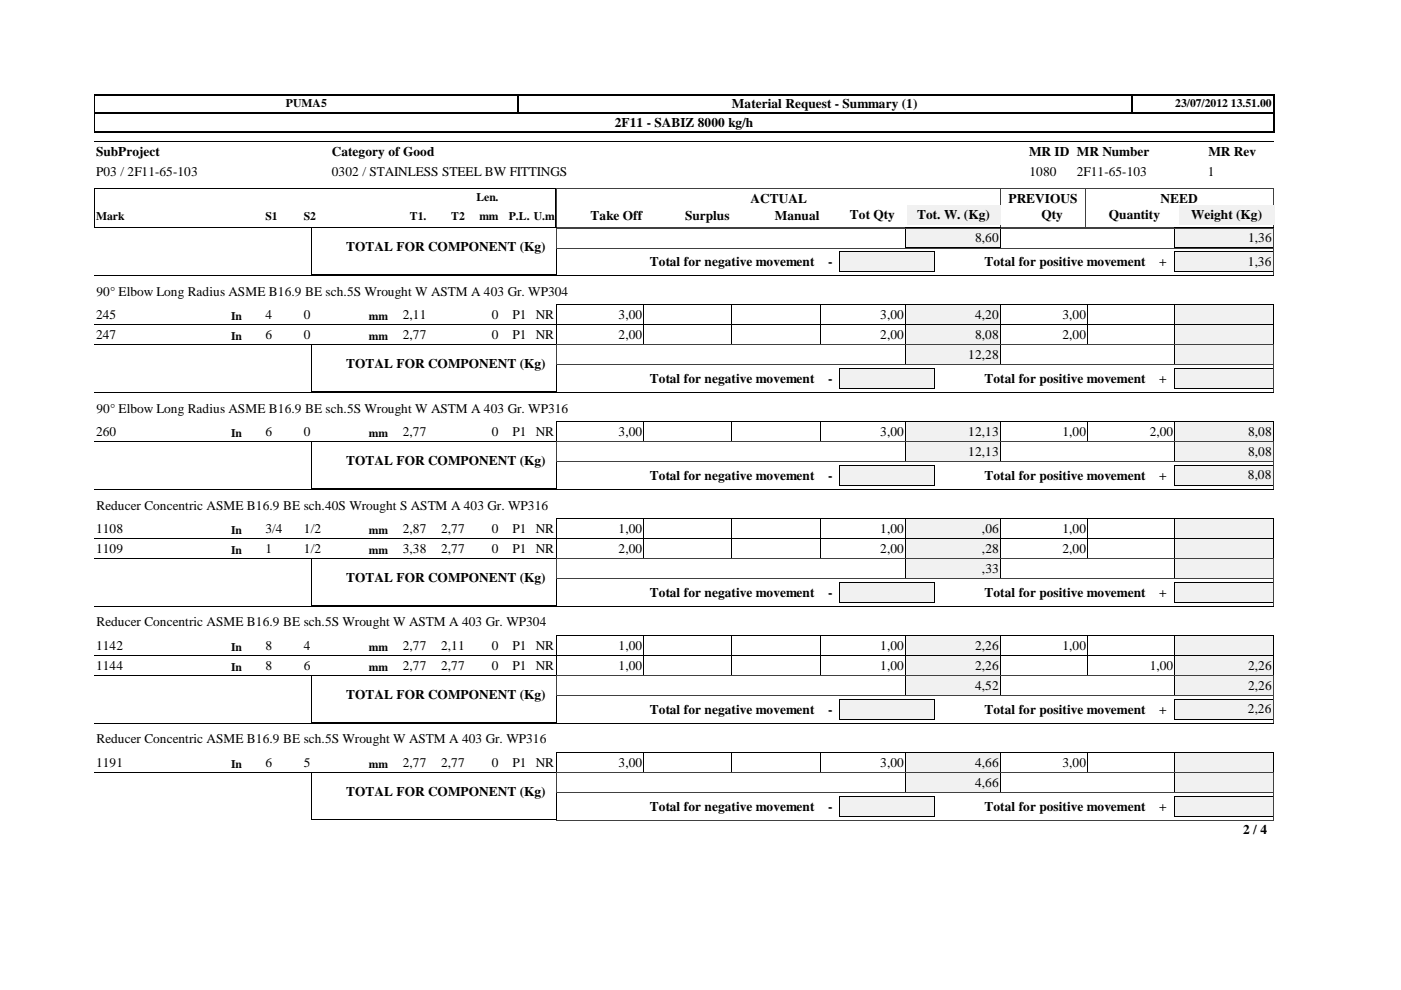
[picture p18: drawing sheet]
<svg xmlns="http://www.w3.org/2000/svg" width="297mm" height="210mm" viewBox="0 0 297 210" stroke-linecap="round" stroke-linejoin="round" font-family="sans-serif">
<defs><g id="words">
<g font-size="2.8">
<text x="155.2" y="22.9">Material Request - Summary (1)</text>
<text x="130.3" y="26.8">2F11 - SABIZ 8000 kg/h</text>
<text x="20.4" y="33.1">SubProject</text>
<text x="70.4" y="33">Category of Good</text>
<text x="218.2" y="33">MR ID MR Number</text>
<text x="256.2" y="33">MR Rev</text>
<text x="20.4" y="37.3">P03 / 2F11-65-103</text>
<text x="70.4" y="37.2">0302 / STAINLESS STEEL BW FITTINGS</text>
<text x="218.3" y="37.2">1080</text>
<text x="228.3" y="37.2">2F11-65-103</text>
<text x="256.1" y="37.2">1</text>
<text x="125.2" y="46.7">Take Off</text>
<text x="145.2" y="46.7">Surplus</text>
<text x="159.1" y="43">ACTUAL</text>
<text x="164.3" y="46.7">Manual</text>
<text x="180.2" y="46.4">Tot Qty</text>
<text x="194.4" y="46.4">Tot. W. (Kg)</text>
<text x="213.8" y="43">PREVIOUS</text>
<text x="220.8" y="46.4">Qty</text>
<text x="235.1" y="46.4">Quantity</text>
<text x="246.1" y="43">NEED</text>
<text x="252.6" y="46.4">Weight (Kg)</text>
<text x="73.4" y="53.3">TOTAL FOR COMPONENT (Kg)</text>
<text x="206.8" y="51.3">8,60</text>
<text x="264.6" y="51.3">1,36</text>
<text x="137.7" y="56.3">Total for negative movement</text>
<text x="175.6" y="56.3">-</text>
<text x="208.7" y="56.3">Total for positive movement</text>
<text x="245.7" y="56.3">+</text>
<text x="264.5" y="56.3">1,36</text>
<text x="20.4" y="62.7">90° Elbow Long Radius ASME B16.9 BE sch.5S Wrought W ASTM A 403 Gr. WP304</text>
<text x="20.4" y="67.6">245</text>
<text x="20.4" y="71.8">247</text>
<text x="56.3" y="67.6">4</text>
<text x="56.3" y="71.8">6</text>
<text x="64.4" y="67.6">0</text>
<text x="64.4" y="71.8">0</text>
<text x="85.4" y="67.6">2,11</text>
<text x="85.4" y="71.8">2,77</text>
<text x="104.3" y="67.6">0</text>
<text x="104.3" y="71.8">0</text>
<text x="108.7" y="67.6">P1 NR</text>
<text x="108.7" y="71.8">P1 NR</text>
<text x="131.1" y="67.6">3,00</text>
<text x="131.1" y="71.8">2,00</text>
<text x="186.6" y="67.6">3,00</text>
<text x="186.6" y="71.8">2,00</text>
<text x="206.8" y="67.6">4,20</text>
<text x="206.8" y="71.8">8,08</text>
<text x="225.3" y="67.6">3,00</text>
<text x="225.3" y="71.8">2,00</text>
<text x="205.3" y="76">12,28</text>
<text x="73.4" y="78.1">TOTAL FOR COMPONENT (Kg)</text>
<text x="137.7" y="81.1">Total for negative movement</text>
<text x="175.6" y="81.1">-</text>
<text x="208.7" y="81.1">Total for positive movement</text>
<text x="245.7" y="81.1">+</text>
<text x="20.4" y="87.5">90° Elbow Long Radius ASME B16.9 BE sch.5S Wrought W ASTM A 403 Gr. WP316</text>
<text x="20.4" y="92.4">260</text>
<text x="56.3" y="92.4">6</text>
<text x="64.4" y="92.4">0</text>
<text x="85.4" y="92.4">2,77</text>
<text x="104.3" y="92.4">0</text>
<text x="108.7" y="92.4">P1 NR</text>
<text x="131.1" y="92.4">3,00</text>
<text x="186.6" y="92.4">3,00</text>
<text x="205.3" y="92.4">12,13</text>
<text x="225.3" y="92.4">1,00</text>
<text x="243.8" y="92.4">2,00</text>
<text x="264.6" y="92.4">8,08</text>
<text x="73.4" y="98.6">TOTAL FOR COMPONENT (Kg)</text>
<text x="137.7" y="101.7">Total for negative movement</text>
<text x="175.6" y="101.7">-</text>
<text x="205.3" y="96.6">12,13</text>
<text x="208.7" y="101.7">Total for positive movement</text>
<text x="245.7" y="101.7">+</text>
<text x="264.5" y="101.6">8,08</text>
<text x="264.6" y="96.6">8,08</text>
<text x="20.4" y="112.9">1108</text>
<text x="20.4" y="108">Reducer Concentric ASME B16.9 BE sch.40S Wrought S ASTM A 403 Gr. WP316</text>
<text x="56.3" y="112.9">3/4</text>
<text x="64.4" y="112.9">1/2</text>
<text x="85.4" y="112.9">2,87</text>
<text x="93.5" y="112.9">2,77</text>
<text x="104.3" y="112.9">0</text>
<text x="108.7" y="112.9">P1 NR</text>
<text x="131.1" y="112.9">1,00</text>
<text x="186.6" y="112.9">1,00</text>
<text x="208.2" y="112.9">,06</text>
<text x="225.3" y="112.9">1,00</text>
<text x="20.4" y="117.2">1109</text>
<text x="56.3" y="117.2">1</text>
<text x="64.4" y="117.2">1/2</text>
<text x="85.4" y="117.2">3,38</text>
<text x="93.5" y="117.2">2,77</text>
<text x="104.3" y="117.2">0</text>
<text x="108.7" y="117.2">P1 NR</text>
<text x="131.1" y="117.2">2,00</text>
<text x="186.6" y="117.2">2,00</text>
<text x="208.2" y="117.2">,28</text>
<text x="225.3" y="117.2">2,00</text>
<text x="73.4" y="123.4">TOTAL FOR COMPONENT (Kg)</text>
<text x="208.2" y="121.4">,33</text>
<text x="137.7" y="126.5">Total for negative movement</text>
<text x="175.6" y="126.5">-</text>
<text x="208.7" y="126.5">Total for positive movement</text>
<text x="245.7" y="126.5">+</text>
<text x="20.4" y="137.8">1142</text>
<text x="20.4" y="132.8">Reducer Concentric ASME B16.9 BE sch.5S Wrought W ASTM A 403 Gr. WP304</text>
<text x="56.3" y="137.8">8</text>
<text x="64.4" y="137.8">4</text>
<text x="85.4" y="137.8">2,77</text>
<text x="93.5" y="137.8">2,11</text>
<text x="104.3" y="137.8">0</text>
<text x="108.7" y="137.8">P1 NR</text>
<text x="131.1" y="137.8">1,00</text>
<text x="186.6" y="137.8">1,00</text>
<text x="206.8" y="137.8">2,26</text>
<text x="225.3" y="137.8">1,00</text>
<text x="20.4" y="142">1144</text>
<text x="56.3" y="142">8</text>
<text x="64.4" y="142">6</text>
<text x="85.4" y="142">2,77</text>
<text x="93.5" y="142">2,77</text>
<text x="104.3" y="142">0</text>
<text x="108.7" y="142">P1 NR</text>
<text x="131.1" y="142">1,00</text>
<text x="186.6" y="142">1,00</text>
<text x="206.8" y="142">2,26</text>
<text x="243.8" y="142">1,00</text>
<text x="264.6" y="142">2,26</text>
<text x="73.4" y="148.3">TOTAL FOR COMPONENT (Kg)</text>
<text x="206.8" y="146.2">4,52</text>
<text x="264.6" y="146.2">2,26</text>
<text x="137.7" y="151.3">Total for negative movement</text>
<text x="175.6" y="151.3">-</text>
<text x="208.7" y="151.3">Total for positive movement</text>
<text x="245.7" y="151.3">+</text>
<text x="264.5" y="151.3">2,26</text>
<text x="20.4" y="157.6">Reducer Concentric ASME B16.9 BE sch.5S Wrought W ASTM A 403 Gr. WP316</text>
<text x="20.4" y="162.6">1191</text>
<text x="56.3" y="162.6">6</text>
<text x="64.4" y="162.6">5</text>
<text x="85.4" y="162.6">2,77</text>
<text x="93.5" y="162.6">2,77</text>
<text x="104.3" y="162.6">0</text>
<text x="108.7" y="162.6">P1 NR</text>
<text x="131.1" y="162.6">3,00</text>
<text x="186.6" y="162.6">3,00</text>
<text x="206.8" y="162.6">4,66</text>
<text x="206.8" y="166.8">4,66</text>
<text x="225.3" y="162.6">3,00</text>
<text x="73.4" y="168.8">TOTAL FOR COMPONENT (Kg)</text>
<text x="137.7" y="171.9">Total for negative movement</text>
<text x="175.6" y="171.9">-</text>
<text x="208.7" y="171.9">Total for positive movement</text>
<text x="245.7" y="171.9">+</text>
<text x="263.6" y="176.9">2 / 4</text>
</g>
<g font-size="2.5">
<text x="60.6" y="22.6">PUMA5</text>
<text x="249.2" y="22.6">23/07/2012 13.51.00</text>
<text x="20.4" y="46.7">Mark</text>
<text x="56.3" y="46.7">S1</text>
<text x="64.4" y="46.7">S2</text>
<text x="86.9" y="46.7">T1.</text>
<text x="95.7" y="46.7">T2</text>
<text x="101" y="42.7">Len.</text>
<text x="101.6" y="46.7">mm</text>
<text x="107.9" y="46.7">P.L. U.m</text>
<text x="49" y="67.8">In</text>
<text x="78.2" y="67.8">mm</text>
<text x="49" y="72.1">In</text>
<text x="78.2" y="72.1">mm</text>
<text x="49" y="92.6">In</text>
<text x="78.2" y="92.6">mm</text>
<text x="49" y="113.2">In</text>
<text x="78.2" y="113.2">mm</text>
<text x="49" y="117.4">In</text>
<text x="78.2" y="117.4">mm</text>
<text x="49" y="138">In</text>
<text x="49" y="142.2">In</text>
<text x="78.2" y="138">mm</text>
<text x="78.2" y="142.2">mm</text>
<text x="49" y="162.8">In</text>
<text x="78.2" y="162.8">mm</text>
</g>
</g></defs>
<path d="M270.1 20v4.1M20 20.1h250.3M20 24h250.3M20 27.9h250.3" fill="none" stroke="#000" stroke-width=".25"/>
<path d="M239.9 20v4.1" fill="none" stroke="#000" stroke-width=".38"/>
<path d="M109.9 20v4.1" fill="none" stroke="#000" stroke-width=".34"/>
<path d="M20.1 20v8M20 30h250M20 39.9h97.9M20 39.9v8.3l97.9 .1v-8.4" fill="none" stroke="#000" stroke-width=".21"/>
<path d="M20 24h250.3M270.1 23.9v4.1" fill="none" stroke="#000" stroke-width=".3"/>
<path d="M118 39.9h152M118 39.9v8.3h152M212.1 39.9v8.4M212.2 39.9v8.4M230.1 39.9v8.4M270 39.9v8.4" fill="none" stroke="#404040" stroke-width=".21"/>
<path d="M99.6 43.9h6.4v3.8h-6.4z" fill="#fff"/>
<g fill="#f1f1f1">
<path d="M192.3 43.4h19.8v4.2h-19.8z"/>
<path d="M250 43.4h20.2v4.2h-20.2z"/>
<path d="M192.1 48.3h20v4.2h-20z"/>
</g>
<path d="M192 48.3h20.1M192 48.3v4.2h20.1v-4.2" fill="none" stroke="#000" stroke-width=".21"/>
<path d="M249.1 48.3h20.9v4.2h-20.9z" fill="#f1f1f1"/>
<path d="M249.1 48.3h20.9M249.1 52.5h20.9M249.1 48.3v4.2M270 48.3v4.2" fill="none" stroke="#000" stroke-width=".21"/>
<path d="M249.1 53.3h20.8v4.2h-20.8z" fill="#f1f1f1"/>
<path d="M249 53.3h21l-.1 4.2h-20.9z" fill="none" stroke="#000" stroke-width=".21"/>
<path d="M178 53.3h20v4.2h-20z" fill="#f1f1f1"/>
<g fill="none" stroke="#000" stroke-width=".21">
<path d="M20 58.4h250M66 48.3h52.1M66 48.3v9.9l52 .1v-10M177.9 53.3h20.2v4.2h-20.2zM20 68.8h172.1M136.5 64.6v4.2M155 64.6v4.2M174.1 64.6v4.2M192 64.6v4.2M192.1 64.6h-74.1v4.2M212.1 64.6h37v4.2M212.1 68.8h37"/>
<path d="M212.1 64.6v4.2M230.6 64.6v4.2"/>
</g>
<path d="M118 52.6v-4.2h152.1v4.2M118 52.6v5.8h152.1v-5.8h-152.1" fill="none" stroke="#404040" stroke-width=".21"/>
<path d="M192.1 64.6h20v4.2h-20z" fill="#f1f1f1"/>
<path d="M192 68.8h20.1M192 68.8v-4.2h20.1v4.2" fill="none" stroke="#000" stroke-width=".21"/>
<path d="M249.1 64.6h20.9v4.2h-20.9z" fill="#f1f1f1"/>
<g fill="none" stroke="#000" stroke-width=".21">
<path d="M20 73h172.1M136.5 68.8v4.3M155 68.8v4.3M174.1 68.8v4.3M192 68.8v4.3M192.1 68.8h-74.1v4.3M212.1 68.8h57.9M212.1 73h37M212.1 68.8v4.3M230.6 68.8v4.3M249.1 64.6h20.9M249.1 64.6v8.5"/>
<path d="M270 64.6v4.2"/>
</g>
<path d="M192.1 68.8h20v4.2h-20z" fill="#f1f1f1"/>
<path d="M192 73h20.1M192 73.1v-4.3h20.1v4.3" fill="none" stroke="#000" stroke-width=".21"/>
<path d="M249.1 68.8h20.9v4.2h-20.9z" fill="#f1f1f1"/>
<path d="M249.1 68.8h20.9M249.1 73h20.9M249.1 68.8v4.3M270 68.8v4.3" fill="none" stroke="#000" stroke-width=".21"/>
<path d="M192.1 73h20v4.3h-20z" fill="#f1f1f1"/>
<path d="M192 73h20.1v4.3h-20.1z" fill="none" stroke="#000" stroke-width=".21"/>
<path d="M249.1 73h20.9v4.3h-20.9z" fill="#f1f1f1"/>
<path d="M249.1 73h20.9M249.1 77.3h20.9M249.1 73v4.3M270 73v4.3" fill="none" stroke="#000" stroke-width=".21"/>
<path d="M249.1 78.1h20.8v4.2h-20.8z" fill="#f1f1f1"/>
<path d="M249 82.3h21M249.1 82.3l-.1-4.3h21l-.1 4.3" fill="none" stroke="#000" stroke-width=".21"/>
<path d="M178 78.1h20v4.2h-20z" fill="#f1f1f1"/>
<g fill="none" stroke="#000" stroke-width=".21">
<path d="M66 73h52.1l-.1 10h-52zM20 83.2h250M20 93.6h172.1M136.5 89.4v4.2M155 89.4v4.2M174.1 89.4v4.2M177.9 82.3h20.2M177.9 82.3v-4.3h20.2v4.3M192 89.4v4.2M192.1 89.4h-74.1v4.2M212.1 89.4h37v4.2M212.1 93.6h37"/>
<path d="M212.1 89.4v4.2M230.6 89.4v4.2"/>
</g>
<path d="M118 73.1h152.1M118 73.1v4.3h152.1M118 77.3v5.8M270.1 73.1v4.3M270.1 77.3v5.8M118 83.1h152.1" fill="none" stroke="#404040" stroke-width=".21"/>
<path d="M192.1 89.4h20v4.2h-20z" fill="#f1f1f1"/>
<path d="M192 93.6h20.1M192 93.6v-4.2h20.1v4.2" fill="none" stroke="#000" stroke-width=".21"/>
<path d="M249.1 89.4h20.9v4.2h-20.9z" fill="#f1f1f1"/>
<path d="M249.1 89.4h20.9M249.1 93.6h20.9M249.1 89.4v4.2M270 89.4v4.2" fill="none" stroke="#000" stroke-width=".21"/>
<path d="M192.1 93.6h20v4.2h-20z" fill="#f1f1f1"/>
<path d="M192 97.9h20.1M192 97.9v-4.3h20.1v4.3" fill="none" stroke="#000" stroke-width=".21"/>
<path d="M249.1 93.6h20.9v4.2h-20.9z" fill="#f1f1f1"/>
<path d="M249.1 93.6h20.9M249.1 97.9h20.9M249.1 93.6v4.3M270 93.6v4.3" fill="none" stroke="#000" stroke-width=".21"/>
<path d="M249.1 98.6h20.8v4.2h-20.8z" fill="#f1f1f1"/>
<path d="M249 98.6h21M249.1 98.6v4.3M269.9 98.6v4.3M249 102.8h21" fill="none" stroke="#000" stroke-width=".21"/>
<path d="M178 98.6h20v4.2h-20z" fill="#f1f1f1"/>
<g fill="none" stroke="#000" stroke-width=".21">
<path d="M66 93.6h52.1l-.1 10h-52zM177.9 98.6h20.2M177.9 98.6v4.3M198.1 98.6v4.3M20 103.7h250M20 114.2h172.1M118 110h74.1M118 109.9v4.3M136.5 109.9v4.3M155 109.9v4.3M174.1 109.9v4.3M177.9 102.8h20.2"/>
<path d="M192 109.9v4.3M212.1 110h37M212.1 114.2h37M212.1 109.9v4.3M230.6 109.9v4.3M249.1 109.9v4.3"/>
</g>
<path d="M118 93.7h152.1M118 93.7v4.2h152.1M118 97.9v5.8M270.1 93.7v4.3M270.1 97.9v5.8M118 103.7h152.1" fill="none" stroke="#404040" stroke-width=".21"/>
<path d="M192.1 109.9h20v4.3h-20z" fill="#f1f1f1"/>
<path d="M192 110h20.1M192 114.2h20.1M192 109.9v4.3M212.1 109.9v4.3" fill="none" stroke="#000" stroke-width=".21"/>
<path d="M249.1 109.9h20.9v4.3h-20.9z" fill="#f1f1f1"/>
<g fill="none" stroke="#000" stroke-width=".21">
<path d="M20 118.4h172.1M136.5 114.2v4.2M155 114.2v4.2M174.1 114.2v4.2M192 114.2v4.2M192.1 114.2h-74.1v4.2M212.1 114.2h57.9M212.1 118.4h37M212.1 114.2v4.2M230.6 114.2v4.2M249.1 110h20.9M249.1 109.9v8.5"/>
<path d="M270 109.9v4.3"/>
</g>
<path d="M192.1 114.2h20v4.2h-20z" fill="#f1f1f1"/>
<path d="M192 118.4h20.1M192 118.4v-4.2h20.1v4.2" fill="none" stroke="#000" stroke-width=".21"/>
<path d="M249.1 114.2h20.9v4.2h-20.9z" fill="#f1f1f1"/>
<path d="M249.1 114.2h20.9M249.1 118.4h20.9M249.1 114.2v4.2M270 114.2v4.2" fill="none" stroke="#000" stroke-width=".21"/>
<path d="M192.1 118.4h20v4.2h-20z" fill="#f1f1f1"/>
<path d="M192 122.7h20.1M192 122.7v-4.3h20.1v4.3" fill="none" stroke="#000" stroke-width=".21"/>
<path d="M249.1 118.4h20.9v4.2h-20.9z" fill="#f1f1f1"/>
<path d="M249.1 118.4h20.9M249.1 118.4v4.3M270 118.4v4.3M249.1 122.7h20.9" fill="none" stroke="#000" stroke-width=".21"/>
<path d="M249.1 123.4h20.8v4.2h-20.8z" fill="#f1f1f1"/>
<path d="M249 123.4h21M249 127.7h21M249.1 123.4v4.3M269.9 123.4v4.3" fill="none" stroke="#000" stroke-width=".21"/>
<path d="M178 123.4h20v4.2h-20z" fill="#f1f1f1"/>
<g fill="none" stroke="#000" stroke-width=".21">
<path d="M66 118.4h52.1l-.1 10h-52zM20 128.5h250M20 139h172.1M118 134.8h74.1M118 134.7v4.3M136.5 134.7v4.3M155 134.7v4.3M174.1 134.7v4.3M177.9 123.4h20.2M177.9 127.7h20.2M177.9 123.4v4.3M192 134.7v4.3"/>
<path d="M198.1 123.4v4.3M212.1 134.8h37M212.1 139h37M212.1 134.7v4.3M230.6 134.7v4.3M249.1 134.7v4.3"/>
</g>
<path d="M118 118.5h152.1M118 118.5v4.2h152.1M270.1 118.5v4.3M118 128.5h152.1M118 122.7v5.8M270.1 122.7v5.8" fill="none" stroke="#404040" stroke-width=".21"/>
<path d="M192.1 134.7h20v4.3h-20z" fill="#f1f1f1"/>
<path d="M192 134.8h20.1M192 139h20.1M192 134.7v4.3M212.1 134.7v4.3" fill="none" stroke="#000" stroke-width=".21"/>
<path d="M249.1 134.7h20.9v4.3h-20.9z" fill="#f1f1f1"/>
<g fill="none" stroke="#000" stroke-width=".21">
<path d="M136.5 139v4.3M155 139v4.3M174.1 139v4.3M192 139v4.3M192.1 139h-74.1v4.3M212.1 139h57.9M212.1 139v4.3M230.6 139v4.3M249.1 134.8h20.9M249.1 134.7v8.6M270 134.7v4.3M20 143.2h172.1"/>
<path d="M212.1 143.2h37"/>
</g>
<path d="M192.1 139h20v4.2h-20z" fill="#f1f1f1"/>
<path d="M192 143.2h20.1M192 143.3v-4.3h20.1v4.3" fill="none" stroke="#000" stroke-width=".21"/>
<path d="M249.1 139h20.9v4.2h-20.9z" fill="#f1f1f1"/>
<path d="M249.1 139h20.9M249.1 139v4.3M270 139v4.3M249.1 143.2h20.9" fill="none" stroke="#000" stroke-width=".21"/>
<path d="M192.1 143.2h20v4.2h-20z" fill="#f1f1f1"/>
<path d="M192 147.5h20.1M192 147.5v-4.3h20.1v4.3" fill="none" stroke="#000" stroke-width=".21"/>
<path d="M249.1 143.2h20.9v4.2h-20.9z" fill="#f1f1f1"/>
<path d="M249.1 143.2h20.9M249.1 147.5h20.9M249.1 143.2v4.3M270 143.2v4.3" fill="none" stroke="#000" stroke-width=".21"/>
<path d="M249.1 148.3h20.8v4.1h-20.8z" fill="#f1f1f1"/>
<path d="M249 148.2h21M249 152.5h21M249.1 148.2v4.3M269.9 148.2v4.3" fill="none" stroke="#000" stroke-width=".21"/>
<path d="M178 148.3h20v4.1h-20z" fill="#f1f1f1"/>
<g fill="none" stroke="#000" stroke-width=".21">
<path d="M20 153.3h250M66 143.2h52.1l-.1 10h-52zM118 159.6h74.1M118 159.6v4.2M136.5 159.6v4.2M155 159.6v4.2M174.1 159.6v4.2M177.9 148.2h20.2M177.9 152.5h20.2M177.9 148.2v4.3M192 159.6v4.2M198.1 148.2v4.3"/>
<path d="M212.1 159.6h37M212.1 159.6v4.2M230.6 159.6v4.2M249.1 159.6v4.2M20 163.8h172.1M212.1 163.8h37"/>
</g>
<path d="M118 143.3h152.1M118 143.3v4.3h152.1M118 153.3h152.1M118 147.5v5.8M270.1 143.3v4.3M270.1 147.5v5.8" fill="none" stroke="#404040" stroke-width=".21"/>
<path d="M192.1 159.6h20v4.2h-20z" fill="#f1f1f1"/>
<path d="M192 159.6h20.1M192 159.6v4.2M212.1 159.6v4.2M192 163.8h20.1" fill="none" stroke="#000" stroke-width=".21"/>
<path d="M249.1 159.6h20.9v4.2h-20.9z" fill="#f1f1f1"/>
<path d="M249.1 159.6h20.9M249.1 159.6v4.2M270 159.6v4.2M249.1 163.8h20.9" fill="none" stroke="#000" stroke-width=".21"/>
<path d="M192.1 163.8h20v4.2h-20z" fill="#f1f1f1"/>
<path d="M192 168h20.1M192 168.1v-4.3h20.1v4.3" fill="none" stroke="#000" stroke-width=".21"/>
<path d="M249.1 163.8h20.9v4.2h-20.9z" fill="#f1f1f1"/>
<path d="M249.1 163.8h20.9M249.1 168h20.9M249.1 163.8v4.3M270 163.8v4.3" fill="none" stroke="#000" stroke-width=".21"/>
<path d="M249.1 168.8h20.8v4.2h-20.8z" fill="#f1f1f1"/>
<path d="M249 168.8h21M249.1 168.8l-.1 4.2 20.9 .1v-4.3" fill="none" stroke="#000" stroke-width=".21"/>
<path d="M178 168.8h20v4.2h-20z" fill="#f1f1f1"/>
<path d="M66 173.8h52.1M66 173.8v-10h52.1l-.1 10M177.9 168.8h20.2M177.9 168.8v4.2l20.2 .1v-4.3" fill="none" stroke="#000" stroke-width=".21"/>
<path d="M118 168.1v5.8h152.1v-5.8h-152.1v-4.2h152.1v4.2" fill="none" stroke="#404040" stroke-width=".21"/>
<use href="#words"/>
</svg>
